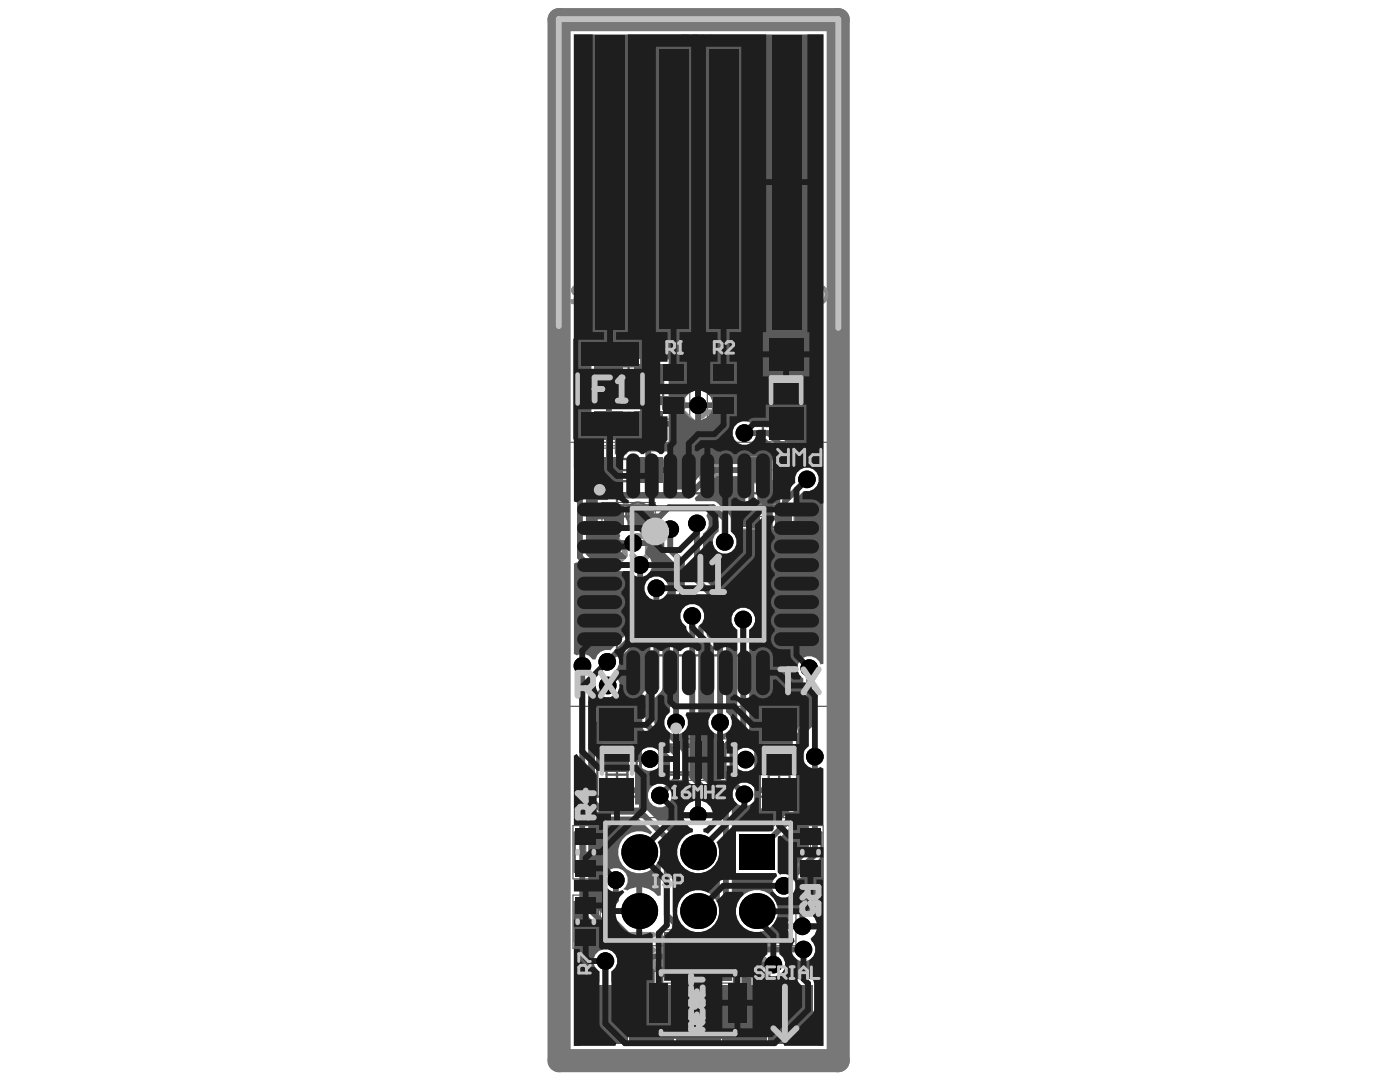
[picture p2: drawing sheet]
<svg xmlns="http://www.w3.org/2000/svg" width="279mm" height="216mm" viewBox="0 0 279 216" stroke-linecap="round" stroke-linejoin="round" font-family="sans-serif">
<g fill="none" stroke="#5a5a5a" stroke-width=".46">
<path d="M119.4 77.6h4.7M121.4 73.1h8.1v4.4h-8.1zM121.7 75.3v4.6M123.2 75.3h4.5M125.4 73.1v4.4M132.3 77.6h4.2M132.3 73.7h4.2v7.9h-4.2zM134.4 75.5v4.2M142.3 77.6h4.2M142.3 73.7h4.2v7.9h-4.2zM144.4 75.5v4.2M152.3 67h9.2v21.3h-9.2z"/>
<path d="M153 70.2h7.8v14.8h-7.8zM154.6 77.6h4.6M156.9 75.3v4.6M121.4 91.6h8.1v4.4h-8.1zM121.4 82.3h8.1v4.5h-8.1zM123.1 98.4h32.4v32.4h-32.4zM123.2 93.8h4.5M123.2 84.6h4.5M125.4 82.3v4.5M125.4 91.6v4.4M149.3 91.6h7.8v4.4h-7.8zM121.4 100.8h8.1v4.5h-8.1z"/>
<path d="M123.2 103h4.5M125.4 100.8v4.5M137 114.6h4.6M139.3 112.3v4.6M149.3 100.9h7.8v4.3h-7.8zM118.5 140.9h9.3v21.3h-9.3zM119.2 144.2h7.9v14.8h-7.9zM120.8 151.6h4.6M121.1 154.6h4.1M121.1 150.6h4.1v7.9h-4.1zM123.1 149.3v7.4M131.9 148.6h14.8v6h-14.8z"/>
<path d="M132.4 149h13.8v5.1h-13.8zM137 151.6h4.6M139.3 149.3v4.6M150.9 140.9h9.2v21.3h-9.2zM151.6 144.2h7.8v14.8h-7.8zM153.2 151.6h4.6M153.4 154.6h4.2M153.4 150.6h4.2v7.9h-4.2zM155.5 149.3v7.4M114.7 166.1h4.4v7.9h-4.4zM114.7 180h4.4v7.8h-4.4zM120.8 164.2h37v23.5h-37z"/>
<path d="M159.5 166.1h4.4v7.9h-4.4zM132.5 186.9h4.4v7.9h-4.4zM139.3 197.8v4.6M141.7 186.9h4.4v7.9h-4.4zM137 200.1h4.6"/>
<circle cx="127.3" cy="102.6" r="2.31"/>
</g>
<g fill="none" stroke="#5a5a5a" stroke-width=".23">
<path d="M116.4 70.5h18.1v28.2h-18.1zM116.4 79.7h18.1M131.2 71.6h6.5v12h-6.5zM141.2 71.6h6.4v12h-6.4zM113 88.3h52.7v52.6h-52.7zM116.4 89h18.1M116.4 89.4h18.1M116.4 80.2h18.1M147.9 91.3h10.6v5h-10.6zM151 93.8h4.4M153.2 91.6v4.4M120.1 100.3h10.7v5.5h-10.7z"/>
<path d="M147.9 100.5h10.6v5.1h-10.6zM151 103h4.4M153.2 100.9v4.3M118.3 146.7h9.7v15.7h-9.7zM131.5 147.4h15.7v8.3h-15.7zM150.6 146.7h9.7v15.7h-9.7zM114.4 164.7h5v10.7h-5zM114.4 178.6h5v10.6h-5zM114.7 170.1h4.4M116.9 167.9v4.3M119.8 163.1h39v25.6h-39zM159.2 164.7h5.1v10.7h-5.1z"/>
<path d="M159.5 170.1h4.4M161.7 167.9v4.3M114.7 183.9h4.4M116.9 181.7v4.4M132.1 185.5h5.1v10.7h-5.1zM132.5 190.8h4.4M134.7 188.7v4.3M141.4 185.5h5.1v10.7h-5.1zM141.7 190.8h4.4M143.9 188.7v4.3"/>
</g>
<path d="M114.8 67.9h13.9v19.4h-13.9zM129.1 193.4h20.4v13.4h-20.4z" fill="none" stroke="#5a5a5a" stroke-width=".92"/>
<g fill="#5a5a5a">
<path d="M121.7 77.7h3v2h-.3v-1.6h-1v1.4h-.3v-1.4h-1.4z"/>
<path d="M121.7 81h2.3l-.5-.7h.4l.3 .6 .5 .3v.3h-3z"/>
<path d="M134.1 200.2h2.1v3h-2.1v-.4h1.8v-.9h-1.7v-.4h1.7v-.9h-1.8z"/>
<path d="M131.4 200.6h.1a1.18 1.18 0 0 1 1.2-.5 1.18 1.18 0 0 1 .9 1v.1h-.3a.47 .47 0 0 0-.6-.6 .6 .6 0 0 0-.8 0 .6 .6 0 0 0-.2 .7l1.1 .4a.79 .79 0 0 1 .7 .9 .79 .79 0 0 1-1 .6h-.5l-.5-.4-.1-.4 .3-.2a.77 .77 0 0 0 .7 .6 .77 .77 0 0 0 .8-.3 .45 .45 0 0 0-.6-.5l-.1-.1a1.02 1.02 0 0 1-1.2-1.1z"/>
<path d="M128.6 200.2h2.2v3h-2.2v-.4h1.7v-.9h-1.6v-.4h1.6v-.9h-1.7z"/>
<path d="M126.8 200.2h.5v2.6h.9v.4h-2.3v-.4h.9z"/>
<path d="M137.4 202l-.1 .2 .1 .5 1.5 .1v-.9h-1.4zM136.7 200.2h.5l.4 .6v.3l.6 .4h.7v-1.3h.4v3h-1.7a.83 .83 0 0 1-.7-.9 .83 .83 0 0 1 .8-.8l-.4-.3z"/>
</g>
<path d="M114.8 67.9h13.9v19.4h-13.9zM115.3 69.7h12.9v15.9h-12.9zM129.1 193.4h20.4v13.4h-20.4zM131.9 193.9h14.8v12.4h-14.8z" fill="none" stroke="#5a5a5a" stroke-width=".92"/>
<path d="M111.6 3.9h55.7v207.7h-55.7z" fill="none" stroke="#787878" stroke-width="4.6"/>
<path d="M153 92.2h.4M153 95.4h.4M153 101.4h.4M153 104.7h.4M133.1 190.6v.5M136.3 190.6v.5M142.3 190.6v.5M145.6 190.6v.5" fill="none" stroke="#8c8c8c" stroke-width=".92"/>
<path d="M149 32.1v4.6h-2.3l-.8-.8v-.7l.8-.8h2.3M150.5 32.9l.8-.8h1.6l.7 .8v.7l-.7 .8h-1.6l-.8 .8v.7l.8 .8h1.6l.7-.8M155.2 32.1v3.8l.7 .8h1.6l.7-.8v-3.8" fill="none" stroke="#8c8c8c" stroke-width="1.2"/>
<circle cx="149" cy="34.4" r=".59" fill="#8c8c8c"/>
<path d="M129.8 36.7h1.5M131.3 33.6h-.8v3.1M133.6 33.6h1.5M134.4 32.9v3l-.8 .8M136.7 33.6h2.3l.8 .8-.8 .8h-1.5l-.8 .7 .8 .8h2.3M141.3 34.4h3.1M149 32.1h-2.3l-.8 .8v.7l.8 .8h2.3" fill="none" stroke="#8c8c8c" stroke-width="1.2"/>
<circle cx="130.5" cy="32.1" r=".59" fill="#8c8c8c"/>
<g fill="none" stroke="#8c8c8c" stroke-width="1.2">
<path d="M120.5 33.6l2.3 1.6-2.3 1.5M122.8 32.1v4.6M124.4 33.6h2.3l.7 .8v1.5l-.7 .8h-2.3M132 25.5h1.5M132.8 20.8v4.7M137.4 22.4h-1.6l-.7 .8v2.3h2.3l.7-.8-.7-.8h-2.3M139.7 25.5h2.3l.8-.8v-1.5l-.8-.8h-2.3v3.8l.8 .8h.7M147.4 23.9h-3.1v-.7l.8-.8h1.5l.8 .8v1.5l-.8 .8h-1.5M150.5 23.2l.7-.8h.8v3.1M150.5 23.2v2.3M150.5 23.2l-.8-.8-.8 .8v2.3M153.6 20.8h3"/>
<path d="M155.1 20.8v4.7M158.2 25.5v-3.1l1.5-1.6 1.6 1.6v3.1M158.2 23.2h3.1"/>
</g>
<circle cx="132.8" cy="20.8" r=".59" fill="#8c8c8c"/>
<g fill="none" stroke="#8c8c8c" stroke-width="1.2">
<path d="M120.4 21.6l-.7-.8h-1.6l-.7 .8v.8l3 3.1h-3M122 22.4v3.1h2.3l.8-.8v-2.3M126.6 20.8l1.5 .8 1.6 1.6M126.6 23.9l.8-.7h2.3v1.5l-.8 .8h-1.5l-.8-.8zM132.8 20.8l.7 .8M135.5 76.1v.8l.7 .7h1.6l.7-.7M140.1 73.8l.8-.8h1.5l.8 .8v3.1l-.8 .7h-1.5l-.8-.7M135.5 91.5h3v2.3l-1.5-.8h-.8l-.7 .8v1.5l.7 .8h1.6l.7-.8M135.5 84.6h3l-2.3-2.3v4.6M140.1 92.3l.8-.8h1.5l.8 .8v3l-.8 .8h-1.5l-.8-.8M140.1 83l.8-.7h1.5l.8 .7v3.1l-.8 .8h-1.5l-.8-.8M121.6 110.1l.8-.8h2.3v1.5l-.8 .8h-1.5l-.8-.8z"/>
<path d="M121.6 107l1.5 .7 1.6 1.6M126.2 107.7l.8-.7h1.5l.8 .7v3.1l-.8 .8h-1.5l-.8-.8M128 191.9l-.8-.7h-.8l-.7 .7v1.6l.7 .7h.8l.8-.7M128 191.9l.8-.7h.7l.8 .7v1.6l-.8 .7h-.7l-.8-.7M128 191.9v1.6M128.8 186.5v2.3l-.8 .8h-1.6l-.7-.8v-2.3h4.6M128.8 188.1l1.5 1.5M148.6 194.5h4.6v-2.3l-.8-.8h-1.5l-.8 .8v2.3M148.6 191.4l1.5 1.5M150.9 186.8v2.3l.7 .7h.8l.8-.7v-1.6l-.8-.7h-3.1l-.7 .7v1.6l.7 .7"/>
</g>
<g fill="none" stroke="#8c8c8c" stroke-width=".59">
<path d="M114.1 59.9v.2M115 57.2h1.9M115 58.7h1.3M115 57.2l-.4 .1a.75 .75 0 0 0 0 1.3l.4 .1M115 57.2a.79 .79 0 0 0-.6 .7 .79 .79 0 0 0 .6 .8M115.2 58.9l-.5 1.4-.4 .1-.2-.3M115.2 58.9l-.6 1.2-.2 .2-.3-.2M115.5 58.7l-.3 .2M116.3 57.2v3.2M116.4 57.2v3.2M117.5 57.2l-.2 .9v-.9h2.3v.9l-.1-.9M118.4 57.2v3.2"/>
<path d="M118.6 57.2v3.2M121.2 57.2h1.5M121.2 57.2a1.73 1.73 0 0 0-1.2 1.6 1.73 1.73 0 0 0 1.2 1.6M121.2 57.2a1.84 1.84 0 0 0 0 3.2M122.1 57.2v3.2M122.2 57.2v3.2M127.1 57.2h1.6M127.1 57.2a1.73 1.73 0 0 0-1.1 1.6 1.73 1.73 0 0 0 1.1 1.6M127.1 57.2a1.84 1.84 0 0 0 0 3.2M128 57.2v3.2M128.2 57.2v3.2M129.1 57.2h.9"/>
<path d="M129.4 57.2l2.1 3.2M130.9 57.2h1M131.4 57.2l-2 3.2M131.5 57.2l-2 3.2M132.3 59.9v.2M133.2 57.2h1.8M133.2 57.2l-.5 .1a.75 .75 0 0 0 0 1.3l.5 .1M133.2 58.7h1.2M133.2 57.2a.79 .79 0 0 0-.6 .7 .79 .79 0 0 0 .6 .8M133.3 58.9l-.4 1.4-.5 .1-.1-.3M133.3 58.9l-.6 1.2-.1 .2-.3-.2M133.7 58.7l-.4 .2"/>
<path d="M134.4 57.2v3.2M134.6 57.2v3.2M139.5 57.2h1.5M139.5 57.2a1.73 1.73 0 0 0-1.2 1.6 1.73 1.73 0 0 0 1.2 1.6M139.5 57.2a1.84 1.84 0 0 0 0 3.2M140.4 57.2v3.2M140.5 57.2v3.2M141.4 57.2h.9M141.7 57.2l2.2 3.2M143.3 57.2h.9M143.7 57.2l-2 3.2M143.9 57.2l-2 3.2"/>
<path d="M144.8 57.2l-.1 .9v-.9h2.3v.9l-.2-.9M145.7 57.2v3.2M145.9 57.2v3.2M151.3 58.2a1.09 1.09 0 0 0-1 1.1 1.09 1.09 0 0 0 1 1.1M151.3 58.2a1.13 1.13 0 0 0-.8 1.1 1.13 1.13 0 0 0 .8 1.1M152.2 57.3l-1.5-.1h1.5l.3 1.5-.3-.3-.9-.2M152.4 59.8l-.2-.2 .2-.1 .1 .3a.94 .94 0 0 1-1.2 .6M156.9 57.2h1.6M156.9 57.2a1.73 1.73 0 0 0-1.1 1.6 1.73 1.73 0 0 0 1.1 1.6M156.9 57.2a1.84 1.84 0 0 0 0 3.2M157.9 57.2v3.2M158 57.2v3.2"/>
<path d="M158.9 57.2h.9M159.3 57.2v3.2l1.9-2.9M161.3 57.2v3.2M161.8 57.2h-.6l-1.9 2.9M162.2 59.2h1.1M162.7 57.2l.1 .4-.1 .5zM162.7 59.2v1.2M162.8 59.9l.3 .4 .8 .1M162.8 59.2v1.2M163.9 57.2l-.8 .1-.3 .3M163.9 57.2a1.73 1.73 0 0 1 1.1 1.6 1.73 1.73 0 0 1-1.1 1.6M163.9 57.2a1.84 1.84 0 0 1 0 3.2"/>
<path d="M115.8 60.4h1.1M118 60.4h1M121.2 60.4h1.5M127.1 60.4h1.6M129.1 60.4h.9M130.9 60.4h1M134 60.4h1M139.5 60.4h1.5M141.4 60.4h.9M143.3 60.4h.9M145.3 60.4h1M156.9 60.4h1.6"/>
<path d="M160.9 60.4h.9"/>
</g>
<circle cx="135.5" cy="76.1" r=".59" fill="#8c8c8c"/>
<path d="M136.2 75.3l-.7 .8M136.2 75.3h.8M138.5 73.8l-.7-.8h-1.6l-.7 .8v.7l.7 .8M154.4 84.8l1.6 .8 1.5 1.5M154.4 87.9l.8-.8h2.3v1.5l-.8 .8h-1.5l-.8-.8zM160.6 87.9l-1.6 1.5M162.1 87.9h-2.3l-.8-.8v-1.5l.8-.8h2.3v4.6M157.1 108.2l-.8-.8h-1.5l-.8 .8v.8M160.2 110.5l-1.5 1.6M161.7 110.5h-2.3l-.7-.8v-1.5l.7-.8h2.3v4.7" fill="none" stroke="#8c8c8c" stroke-width="1.2"/>
<circle cx="154" cy="109" r=".59" fill="#8c8c8c"/>
<path d="M154 109l.8 .7M154.8 109.7h.8M154.8 109.7l-.8 .8v.8l.8 .8h1.5l.8-.8M120.2 145.6h1.5M121 140.9v4.7M123.3 141.7l.8-.8h1.5l.8 .8v3.1l-.8 .8h-1.5l-.8-.8M154.8 141.5l-.8-.8h-1.5l-.8 .8v.8l3.1 3h-3.1M156.3 141.5l.8-.8h1.6l.7 .8v3.1l-.7 .7h-1.6l-.8-.7" fill="none" stroke="#8c8c8c" stroke-width="1.2"/>
<circle cx="121" cy="140.9" r=".59" fill="#8c8c8c"/>
<path d="M121 140.9l.7 .8" fill="none" stroke="#8c8c8c" stroke-width="1.2"/>
<path d="M137.2 7.2v2.3h-1.1l-.4-.4v-.4l.4-.4h1.1M138 7.5l.4-.3h.8l.3 .3v.4l-.3 .4h-.8l-.4 .4v.4l.4 .4h.8l.3-.4M140.3 7.2v1.9l.4 .4h.8l.4-.4v-1.9" fill="none" stroke="#8c8c8c" stroke-width=".59"/>
<circle cx="137.2" cy="8.3" r=".29" fill="#8c8c8c"/>
<path d="M137.2 7.2h-1.1l-.4 .3v.4l.4 .4h1.1" fill="none" stroke="#8c8c8c" stroke-width=".59"/>
<g fill="#5a5a5a">
<path d="M160.6 153.6l.6-.3 .2 .1v16.7l-4.4 4.4h-1.3l-.5-.4v-6.5l5.3-5.5z"/>
<path d="M117.4 161.5l.5-.3 1.4 1.4 .8 .3h6.9l3.1 3.2-.3 .4a4.2 4.2 0 0 0-5.9 1.4 4.2 4.2 0 0 0 1.6 5.8 4.2 4.2 0 0 0 5.8-1.7l.6 .1v6.6l-.6 .1a4.7 4.7 0 0 0-3.1-1.8v4.8h-1.2v-4.8l-1.3 .4-.5 .3-.8-.2a2.38 2.38 0 0 0 .2-3.6 2.38 2.38 0 0 0-3.6 .2 2.38 2.38 0 0 0 .7 3.5v1.5l-.5 .7-.1 .4v2.2l-.5 .3-3.2-3.2z"/>
<path d="M114.5 112.5l.6-.3 1.4 1.4 .9 .3h8.3l.9 .9v7.4l-1.3 1.4-.1 2.8-3.4 3.4a2.32 2.32 0 0 0-2.9 1.7l-.6 .1a2.31 2.31 0 0 0-3.2-.8l-.6-.3z"/>
<path d="M114.5 180.8l.6-.3 13.8 13.8v1.6h-6.9v-2.1a2.38 2.38 0 0 0 .6-3.6 2.38 2.38 0 0 0-3.6 0 2.38 2.38 0 0 0 .6 3.6v2.1h-3.8v12.8h-1.3z"/>
<path d="M116.9 95.2l.3-.2h.8v1.9h2.3a2.14 2.14 0 0 0 1.2 2.3l-.2 .6h-2v2.7h3.1v.5h.6v3.3h.5l.3 .6-.4 .9h5.9l-.4-1.1-.4-.4 .2-.6h2.3l.4 .4 .4 .8 .8 .7 .1 2.6 2.2 2.4v5.9l-.8 .8-.4 .8v22a2.37 2.37 0 0 0-.8 3.4 2.37 2.37 0 0 0 3.5 .5l.6 .3 .1 9.2 3.9 4-.4 .5-.7-.3v3h-.6v.5h-2.9l.4 1.1 .9 .8 .6 .3-.1 .6a4.2 4.2 0 0 0-2.1 6.7 4.2 4.2 0 0 0 7-.8l.6 .1v7.8l-.6 .2a4.2 4.2 0 0 0-4.8-2.3 4.2 4.2 0 0 0-3.2 4.3l-.5 .3-.3-.3-.1-15.2-5.8-5.9-.4-.3-1.3-.1v-2.2h-3.6v-1.2h3.6v-3h-.6v-1.4h1.6a2.38 2.38 0 0 0 3.6 .6 2.38 2.38 0 0 0 0-3.7 2.38 2.38 0 0 0-3.6 .7h-1.6v-1.9h-6v5.3l-.1 .1-.8-.1v-13.1l1.5-1.5a2.36 2.36 0 0 0 2.8-1.4 2.36 2.36 0 0 0-1.1-3v-.6a2.29 2.29 0 0 0 1.1-2.6l4-4.2 .1-2.7 1.3-1.5 .1-3.2 .5-.3 .3 .2v16.9l-1.3 1.3-.3 .9v6l.3 .8 5.2 5.2v4.1l-1.4 1.4a2.38 2.38 0 0 0-3 2.1 2.38 2.38 0 0 0 2.6 2.6 2.38 2.38 0 0 0 2.1-3l2-2.1v-6l-5.4-5.6v-5l1.2-1.3 .4-.9v-17.8a2.38 2.38 0 0 0 .8-3.3 2.38 2.38 0 0 0-3.3-.7l-.6-.3v-.4a2.35 2.35 0 0 0-.2-4l-.1-.6 .5-1.2h-5.9l.5 1.1 1.1 1-.1 .6h-7l-1-1zM119.3 103.6v2.7h2.6v-2.7zM136.8 161l-.4 1.1h2.3v-2.4l-1 .5z"/>
<path d="M114.5 6.9h49.8v125.6l-.6 .1a2.37 2.37 0 0 0-3.7-1.1 2.37 2.37 0 0 0 .3 3.9v8.8l-2 2.1-.1 2.1h-5.7v2h-1.7a2.38 2.38 0 0 0-3.5-.7 2.38 2.38 0 0 0 0 3.7 2.38 2.38 0 0 0 3.5-.6h1.7v1.3h-.6v3h3.6v.6h.6v3.6h1.3l.2 .5-4.1 4.1h-6.6v8.3h8l.1 .6a2.38 2.38 0 0 0 .6 4.2 2.38 2.38 0 0 0 3.1-2.8l4.8-4.8 .2-.4h.6v37.7h-.9v-5.7h-5.6v-.6h-.6v-7h-2.3l-.1-.6a2.37 2.37 0 0 0 1.6-3.6l.2-.5h1.7a2.36 2.36 0 0 0 3.5 .7 2.36 2.36 0 0 0 .2-3.6l-.2-.5 .8-.8 .5-1.1h-5.9l.4 1.1 .9 .8v.6l-.3 .4h-6.1l-1.9-1.9 .4-.4a4.2 4.2 0 0 0 4.7-4 4.2 4.2 0 0 0-4.3-4.4 4.2 4.2 0 0 0-4.1 4.5l-.5 .3-.3-.2-.1-20.9-6.6-6.8v-29.5l.4-.4 .6 .2 .1 2.3 2 2.1v12.9a2.37 2.37 0 0 0-.9 3.3 2.37 2.37 0 0 0 3.3 .8l.4 .5-2 2.1-.1 5.5 .4 .9 2.7 2.7a2.38 2.38 0 0 0 2.1 3 2.38 2.38 0 0 0 2.5-2.6 2.38 2.38 0 0 0-2.9-2.1l-2.4-2.4v-4l3.6-3.6 .3-.9v-19.6a2.38 2.38 0 0 0 .7-3.6 2.38 2.38 0 0 0-3.7 0 2.38 2.38 0 0 0 .6 3.6v19.1l-.9 .9-.5-.3a2.32 2.32 0 0 0-.8-3.3v-13.4l-.3-.9-1.8-1.7-.1-8.3-2.4-2.5v-8.8a2.32 2.32 0 0 0 .7-3.5l.2-.6h.6l1.6 1.6v2.1a2.38 2.38 0 0 0-.6 3.6 2.38 2.38 0 0 0 3.7 0 2.38 2.38 0 0 0-.7-3.6l-.1-3-2.5-2.7-.9-.4h-3.4l-.3-.6 4.4-4.4h4.7v1.5h1v3.9h-1v5.3h4.5v-5.3h-1.1v-3.9h1.1v-5.4h-4.5v1.5l-5.6 .1-5.1 5h-3l-.6-.2v-3.1h-4v-.6h-.6v-3.7h-3.5l-.3 .6h-2.3v-3h2.3l.3 .6h3.5v-7.5h-3.5l-.3 .6h-2.3v-3h2.3l.3 .6h3.5v-7.4h-3.5l-.3 .6h-7v6.2h2.3v3h-2.3v6.3h2.3v3h-2.3v1.9a2.49 2.49 0 0 0-2.9 1.1l-.6-.3zM130 71.6v3.1h3.4v-3.1zM130 75.9v3.1h3.4v-3.1zM139.9 77.9v2.4h2.3l-.4-1.1-.8-.8zM136.8 79.2l-.4 1.1h2.3v-2.4l-1 .5zM139.9 81.5v2.3l1.1-.4 .8-.9 .4-1zM136.4 81.5l.4 1 .9 .9 1 .4v-2.3zM130 80.8v3.2h3.4v-3.2zM130 85.1v3.2h3.4v-3.2zM130 90.1v3.1h3.4v-3.1zM146.6 85.1a2.38 2.38 0 0 0 .7 3.3 2.38 2.38 0 0 0 3.3-.8h2.3l2.3 2.3v1.2h-1v5.4h3.6l.2 .5-2.2 2.2-.3 .4v.8h-1.3v5.3h4.4v-5.3l-.2-.5 2-2a2.38 2.38 0 0 0 2.9-3 2.38 2.38 0 0 0-4.1-.7l-.6-.3v-2.8h-1v-1.7l-.3-.8-3.4-3.3-3.3-.1a2.37 2.37 0 0 0-4-.1zM151.9 158.3v3h3v-3zM160.7 181.9v2.4h2.4l-.5-1.1-.8-.8zM157.6 183.2l-.4 1.1h2.3v-2.4l-1 .5zM158.4 195.4v6.4h5v-6.4z"/>
</g>
<path d="M127.8 112.8v9.9l-1.4 1.4v2.8l-5.2 5.2M131 117.4v19.8l-1.6 1.7v6l5.5 5.5v5.1l-3.2 3.2M133.8 105.6v4.1l2.3 2.4v6.9l-1.2 1.1v24.1l.3 .2M138.6 104.9l.5-.5v11.4l2.5 2.5v8.3M116.2 132.9v47.1l13.9 13.9M138.2 122.9v32.1M122.9 175.6v4l-.6 .6v3.4l7.3 7.2h16.5l2.5 2.5M144.9 182.8l6.7 6.7h8.7M148.6 193.3v8.6M154.3 192.5h-4.9l-.8 .8" fill="none" stroke="#5a5a5a" stroke-width="1.2"/>
<circle cx="148.6" cy="201.9" r=".59" fill="#5a5a5a"/>
<path d="M148.6 201.9v.5" fill="none" stroke="#5a5a5a" stroke-width="1.2"/>
<circle cx="161.5" cy="133.3" r=".59" fill="#5a5a5a"/>
<path d="M161.3 133.1l.2 .2v11.4l-2.1 2.1v14.9l-8.3 8.4" fill="none" stroke="#5a5a5a" stroke-width="1.2"/>
<circle cx="161.5" cy="133.3" r=".59" fill="#5a5a5a"/>
<g fill="none" stroke="#5a5a5a" stroke-width="1.2">
<path d="M121.5 75.3v22.2l1.4 1.4h14.6l5-5.1h7.4v9.2M121.5 93.8h-4.8l-1 .9v16.4l1.7 1.7h10.4M148.6 86.4h4.8l3 3v4.4M161 95.7l-4.3 4.3v2.8l-.3 .2M128.4 103h3.3l1.8-1.8h8.8l2.3 2.3v4.6M121.3 136.8l-3.3 3.3v19.5l2.1 2.1h7.4l5.6 5.6v15.3l1.6 1.6v3.4h9.2M141.6 126.6l2.1 2.1v15.5M148.3 123.6v21.7l-3.9 4v5l4.2 4.2M123.1 151.5h6.6M138.2 155l6.7 6.7v21.1M155.5 151.5l-.1 .1h-6.6M162.6 151v19.6l-6.2 6.2"/>
<path d="M120.8 191.8v10.6M130.1 193.9v8.5M134.7 194.1l.9 .9v3.7l3.7 3.7 3.7-3.7v-3.7l.9-.9"/>
</g>
<g fill="#000">
<circle cx="139.3" cy="80.9" r="1.76"/>
<circle cx="148.6" cy="86.4" r="1.76"/>
<circle cx="161" cy="95.7" r="1.76"/>
<circle cx="126.4" cy="108.4" r="1.76"/>
<circle cx="127.8" cy="112.8" r="1.76"/>
<circle cx="131" cy="117.4" r="1.76"/>
<circle cx="133.8" cy="105.6" r="1.76"/>
<circle cx="139.1" cy="104.4" r="1.76"/>
<circle cx="144.6" cy="108.1" r="1.76"/>
<circle cx="116.2" cy="132.9" r="1.76"/>
<circle cx="121.2" cy="132.1" r="1.76"/>
<circle cx="121.3" cy="136.8" r="1.76"/>
<circle cx="138.2" cy="122.9" r="1.76"/>
<circle cx="148.3" cy="123.6" r="1.76"/>
<circle cx="161.5" cy="133.3" r="1.76"/>
<circle cx="129.7" cy="151.5" r="1.76"/>
<circle cx="131.7" cy="158.7" r="1.76"/>
<circle cx="134.9" cy="144.2" r="1.76"/>
<circle cx="143.7" cy="144.2" r="1.76"/>
<circle cx="148.6" cy="158.5" r="1.76"/>
<circle cx="148.8" cy="151.6" r="1.76"/>
<circle cx="162.6" cy="151" r="1.76"/>
<circle cx="122.9" cy="175.6" r="1.76"/>
<circle cx="127.6" cy="170.1" r="3.6"/>
<circle cx="139.3" cy="162.7" r="1.76"/>
<circle cx="139.3" cy="170.1" r="3.6"/>
<circle cx="156.4" cy="176.8" r="1.76"/>
<circle cx="120.8" cy="191.8" r="1.76"/>
<circle cx="127.6" cy="181.8" r="3.6"/>
<circle cx="139.3" cy="181.8" r="3.6"/>
<circle cx="151.1" cy="181.8" r="3.6"/>
<circle cx="154.3" cy="192.5" r="1.76"/>
<circle cx="160.1" cy="184.8" r="1.76"/>
<circle cx="160.3" cy="189.5" r="1.76"/>
</g>
<path d="M147.5 166.5h7.1v7.1h-7.1z" fill-rule="evenodd" fill="#000"/>
<g fill="#5a5a5a">
<path d="M148.3 101h3.3v4.1h-3.3z" fill-rule="evenodd"/>
<path d="M154.8 101h3.2v4.1h-3.2z" fill-rule="evenodd"/>
<path d="M148.3 91.7h3.3v4.2h-3.3z" fill-rule="evenodd"/>
<path d="M154.8 91.7h3.2v4.2h-3.2z" fill-rule="evenodd"/>
<path d="M120.5 101h3.9v4.1h-3.9z" fill-rule="evenodd"/>
<path d="M126.5 101h3.9v4.1h-3.9z" fill-rule="evenodd"/>
<path d="M132.6 186h4.2v3.2h-4.2z" fill-rule="evenodd"/>
<path d="M132.6 192.5h4.2v3.2h-4.2z" fill-rule="evenodd"/>
<path d="M141.9 186h4.1v3.2h-4.1z" fill-rule="evenodd"/>
<path d="M141.9 192.5h4.1v3.2h-4.1z" fill-rule="evenodd"/>
<path d="M120.7 149h4.9v4.9h-4.9z" fill-rule="evenodd"/>
<path d="M120.7 155.3h4.9v4.8h-4.9z" fill-rule="evenodd"/>
<path d="M153.1 155.3h4.8v4.8h-4.8z" fill-rule="evenodd"/>
<path d="M153.1 149h4.8v4.9h-4.8z" fill-rule="evenodd"/>
<path d="M118.6 91.3h5.8v5h-5.8z" fill-rule="evenodd"/>
<path d="M126.5 91.3h5.8v5h-5.8z" fill-rule="evenodd"/>
<path d="M118.6 82h5.8v5.1h-5.8z" fill-rule="evenodd"/>
<path d="M126.5 82h5.8v5.1h-5.8z" fill-rule="evenodd"/>
<path d="M118.6 72.8h5.8v5.1h-5.8z" fill-rule="evenodd"/>
<path d="M126.5 72.8h5.8v5.1h-5.8z" fill-rule="evenodd"/>
<path d="M116.4 196.5h8.8v11.8h-8.8z" fill-rule="evenodd"/>
<path d="M125.7 196.5h8.8v11.8h-8.8z" fill-rule="evenodd"/>
<path d="M153.4 196.5h8.8v11.8h-8.8z" fill-rule="evenodd"/>
<path d="M134.9 196.5h8.8v11.8h-8.8z" fill-rule="evenodd"/>
<path d="M144.2 196.5h8.8v11.8h-8.8z" fill-rule="evenodd"/>
</g>
<g fill="#1e1e1e">
<path d="M124.5 113.9h1.2a2.35 2.35 0 0 0 4.1 0h5.8l6.1-6 .6 .2a2.38 2.38 0 0 0 3.5 2.1 2.38 2.38 0 0 0 .1-4.1v-6.4l.5-.4h.6a1.93 1.93 0 0 0 3.1 0h.6l.9 .7v.6l-3.2 3.1-.1 6.5-6 6h-9.3a2.38 2.38 0 0 0-3.6-.7 2.38 2.38 0 0 0 0 3.7 2.38 2.38 0 0 0 3.6-.6h9.8l.8-.4 7-7.1 .1-6.4 1.8-1.8h1.8l.3 .3v.6a1.93 1.93 0 0 0 0 3.1v.6a1.93 1.93 0 0 0 0 3.1v.6a1.93 1.93 0 0 0 0 3.1v.6a1.93 1.93 0 0 0 0 3.1v.6a1.93 1.93 0 0 0 0 3.1v.6a1.93 1.93 0 0 0 0 3.1v.6a1.98 1.98 0 0 0-.7 2.2 1.98 1.98 0 0 0 1.9 1.4h2a2.75 2.75 0 0 0 1.4 3.1 2.17 2.17 0 0 0 .7 2.3l-.3 .6h-1.3l-2.6-2.5-1.4-.1v-1.9a1.99 1.99 0 0 0-1.4-1.9 1.99 1.99 0 0 0-2.2 .7h-.6l-.6-.5v-3.7a2.38 2.38 0 0 0 .7-3.6 2.38 2.38 0 0 0-3.7 0 2.38 2.38 0 0 0 .6 3.6v4l-.1 .2h-.6a1.94 1.94 0 0 0-3-.1l-.6 .1-.4-.4-.1-1.7-2.8-2.9a2.39 2.39 0 0 0 .4-3.6 2.39 2.39 0 0 0-3.6 .1 2.39 2.39 0 0 0 .7 3.6l.1 .7 .2 .4 2.7 2.6v.8l-.4 .4h-.6a1.93 1.93 0 0 0-3.1 0h-.6a1.93 1.93 0 0 0-3.1 0h-.6a1.93 1.93 0 0 0-3.1 0h-.6a1.99 1.99 0 0 0-2.2-.7 1.99 1.99 0 0 0-1.3 1.9v1.5l-.4 .1-.5-.4v-.7l-.3-.9-.6-.6 .2-.5a1.99 1.99 0 0 0 1.9-1.4 1.99 1.99 0 0 0-.7-2.2v-.6a1.93 1.93 0 0 0 0-3.1v-.6a1.93 1.93 0 0 0 0-3.1v-.6a1.94 1.94 0 0 0 .1-3.1v-.6z"/>
<path d="M117.4 137.5l.9-.9 .6 .2a2.36 2.36 0 0 0 2.5 2.4 2.36 2.36 0 0 0 2.2-2.6l.2-.1 .6 .2a2.06 2.06 0 0 0 .9 2.4 2.06 2.06 0 0 0 2.6-.4l.6-.1 .4 .4v4l-.5 .4h-1.2v-2.6h-8.1v7.7h8.1v-2.7a3.3 3.3 0 0 0 4.1-2.3v-4.6l.3-.2 .6-.1 .4 .4a2.23 2.23 0 0 0 1 2.5v.6a2.41 2.41 0 0 0 .1 4.1l-.1 4.1h-1.8a2.35 2.35 0 0 0-2.7-1.2 2.35 2.35 0 0 0-1.7 2.4l-.6 .5h-6.9l-2.5-2.5z"/>
<path d="M155.2 166.9l.6-.2a2.79 2.79 0 0 0 3.3 1.3v1h5.2v2.1h-5.2v4.4h1.4v4.2l-.9 .9h-4.5l-.7-1.4-.7-.7 .1-.5h.6a2.37 2.37 0 0 0 3.1 .9 2.37 2.37 0 0 0 1.1-3 2.37 2.37 0 0 0-2.9-1.4l-.5-.4z"/>
<path d="M114.5 189.4h1.2v1.7a2.5 2.5 0 0 0 3.1 1.9l.8 .8 .1 10.9 3.3 3.4-.2 .6h-8.3z"/>
<path d="M114.5 150.8l.6-.4 3.7 3.8 .3 .5v7.6h2.8v1.5l-1.8 1.8h-.5v-1h-5.1z"/>
<path d="M114.5 6.9h3.8v59.4h2.2v1.5h-5.1v5.8h12.7v-5.8h-5.2v-1.5h2.4v-59.4h27.6v28.8h8.2v-28.8h3.2v93.5l-.6 .2-.2-.4-.6-.4-.8-.2h-1.9v-1.2l.4-.4a2.39 2.39 0 0 0 2.8-2.2 2.39 2.39 0 0 0-2.6-2.5 2.39 2.39 0 0 0-2.1 3l-.8 1-.1 2.3h-2l-.7 .2-.8 .7h-1.1l-.1-.6 .6-.4 .4-.7 .2-.7v-6.3a1.99 1.99 0 0 0-1.4-1.9 1.99 1.99 0 0 0-2.2 .7h-.6a1.93 1.93 0 0 0-3.1 0h-.6a1.88 1.88 0 0 0-2.6-.4l-.8-.2-.8-.6-.4-.1v5.7h-1.2v-5.7l-.4 .1-1 .7-.5-.2v-.9l1.1-1.2 3.2-.1 2.2-2.1 .4-.8v-1.7h1.5v-4.4h-5.4l-.3 .1-.4-.4-1.1-.5v3h-1.2v-3l-1.6 .8h-5.3v4.4h1.4v4.7l-.5 .7-.1 1.8-.4 .3h-.6a1.93 1.93 0 0 0-3.1 0h-.6a1.99 1.99 0 0 0-2.2-.7 1.99 1.99 0 0 0-1.3 1.9v2h-.8l-.7-.7v-5.6h5.2v-5.8h-12.7v5.8h5.1v6.1a3.4 3.4 0 0 0 3.9 2.6v1.9l.1 .7 .4 .7 .6 .4-.1 .6h-1l-.8-.7-.8-.2h-6.3l-.7 .2-.7 .4-.6-.1zM152.9 36.9v29.4h-.7v3.8h9.3v-3.8h-.4v-29.4zM157.5 71.3v3.8h4v-3.8zM152.2 71.3v3.8h4.1v-3.8zM140.9 9.3v57h2.3v5.9h-1.5v4.4h5.4v-4.4h-1.5v-5.9h2.3v-57zM130.9 9.3v57h2.3v5.9h-1.4v4.4h5.3v-4.4h-1.5v-5.9h2.3v-57zM146.6 85.1a2.39 2.39 0 0 0 1.5 3.7 2.39 2.39 0 0 0 2.8-2.9l.6-.1h1.3v2.6h8.1v-7.7h-8.1v2.7l-2.8 .1-.8 .6a2.31 2.31 0 0 0-2.6 1z"/>
<path d="M137 142.1h4.6l.2 .6a2.32 2.32 0 0 0 .7 3.5l-.1 9.7h2.6v-3.1h1.8a2.38 2.38 0 0 0 3.5 .6 2.38 2.38 0 0 0 0-3.7 2.38 2.38 0 0 0-3.5 .7h-1.8l-.1-4.2a2.27 2.27 0 0 0 .9-3l.3-.7h.2l3.4 3.2 1.7 .1v2.7h8.1v-7.7h-8.1v2.6h-.7l-3.4-3.3-.4-.3-1.1-.1-.1-.5 .7-.6h.6a1.93 1.93 0 0 0 3.1 0h.6a1.99 1.99 0 0 0 2.2 .7 1.99 1.99 0 0 0 1.4-1.9v-1.7l.6-.2 2.4 2.4 2.8 .1 1.3 1.3v9.6a2.36 2.36 0 0 0-.9 3.2 2.36 2.36 0 0 0 3.2 1l.6 .3v11.2h-5.2v1h-1l-1.4-1.4v-1.9h2.8v-7.6h-8.1v3.1l-.5 .1a2.38 2.38 0 0 0-3.7-1.3 2.38 2.38 0 0 0 0 3.9l-5.9 5.9-.9-.4-.1-.6 .7-.3 .8-.8 .4-1.1h-5.8l.4 1.1 .9 .8 .6 .3-.1 .6a4.2 4.2 0 0 0-2.8 5.5 4.2 4.2 0 0 0 5.6 2.4 4.2 4.2 0 0 0 2-5.8l6.4-6.4 .3-.4 .1-.8 .8-.7 .3-.7 .5 .1v3.1h2.9v2.4l.2 .6-.4 .6h-7.2v8.3h8l.1 .6-.6 .8h-10.5l-2.6 2.5a4.2 4.2 0 0 0-6.1 3 4.2 4.2 0 0 0 4.8 4.8 4.2 4.2 0 0 0 3-6.1l1.8-1.8h3.5l.1 .5a4.2 4.2 0 0 0-1.2 5.1 4.2 4.2 0 0 0 4.6 2.3l1.3 1.3v3.2a2.38 2.38 0 0 0-.6 3.6 2.38 2.38 0 0 0 3.7 0 2.38 2.38 0 0 0-.7-3.6l-.1-4.2-1.4-1.5 .4-.3 .6-1.4h2.1l.3 .6-.2 .7h5.9l-.5-1.1-.8-.8-.1-.5 .9-.8 .3-.9v-4.7h1.4v33.2h-7.8l-.2-.6 6.1-6.2 .1-5.6-.1-.5-.9-1v-3.3a2.31 2.31 0 0 0 .5-3.7l-.2-.5 .8-.8 .5-1.1h-5.9l.4 1.1 .9 .8 .1 .6a2.31 2.31 0 0 0 .6 3.6v3.8v.5l.9 .9v4.3l-6 6h-28.9l-3.2-3.2v-10a2.36 2.36 0 0 0 1-3 2.36 2.36 0 0 0-2.9-1.3l-.5-.4v-4.2h-5.1v-1.4h1.8v-5.6h-1.8v-2.4h5.1v-.9l.5-.1 .5 .5a2.37 2.37 0 0 0 .9 2.6 2.37 2.37 0 0 0 2.7 0l.4 .4a4.7 4.7 0 0 0-1.8 3.2h4.8v.6h.6v4.7l1.5-.4 .6 .3v9.2h-1.3v9h4.9v-9h-1.2v-8.9l1.2-1.2 .4-.9v-8.8l-.4-.8-2.8-2.8a3.9 3.9 0 0 0 .1-4.1l3.9-4v-3.5l-1.1-1.3a2.36 2.36 0 0 0-1-2.6 2.36 2.36 0 0 0-2.8 .2l-.6-.3v-2.3l.3-.5a2.15 2.15 0 0 0 1.9-1.1h1.8v3.2h2.6l-.1-9.7a2.32 2.32 0 0 0 .7-3.5zM139.9 146.7v4.3h1.3v-4.3zM137.4 146.7v4.3h1.3v-4.3zM139.9 152.2v4.2h1.3v-4.2zM137.4 152.2v4.2h1.3v-4.2zM139.9 159.7v2.4h2.3l-.4-1.1-.8-.8zM136.8 161l-.4 1.1h2.3v-2.4l-1 .5zM117.5 177.9v2.2h2.6v-2.2zM117.5 181.3v2.2h2.6v-2.2zM122.8 182.4a4.8 4.8 0 0 0 4.2 4.1v-4.1zM147.8 195v4.5h2.4v-4.5zM144.2 195v4.5h2.4v-4.5zM147.8 200.7v4.5h2.4v-4.5zM144.2 200.7v4.5h2.4v-4.5z"/>
</g>
<path d="M126.4 108.4l-.7 .7h-5.8M160.3 189.5v5.8l1 1v5.2" fill="none" stroke="#1e1e1e" stroke-width="1.2"/>
<circle cx="119.9" cy="109.1" r=".59" fill="#1e1e1e"/>
<path d="M119.7 109.1h.2M119.7 105.4h8.1l4.4 4.3h3.4M119.7 101.7h7.6l3.9 3.9h2.6" fill="none" stroke="#1e1e1e" stroke-width="1.2"/>
<circle cx="116.9" cy="173.3" r=".59" fill="#1e1e1e"/>
<path d="M118.5 127.5l-2.3 2.3v3.1M121.2 132.1l-5 4.9" fill="none" stroke="#1e1e1e" stroke-width="1.2"/>
<circle cx="119.7" cy="127.5" r=".59" fill="#1e1e1e"/>
<path d="M116.2 137v13l3.2 3.2h7.4l1.7 1.6v6.7l-4.6 4.6M123.1 158.5v5.8l-2.5 2.5h-3.7M123.8 166.1l-3.9 4h-1.9l-1.1 1.1v2.1h3.7M123.8 166.1h.1" fill="none" stroke="#1e1e1e" stroke-width="1.2"/>
<circle cx="116.9" cy="173.3" r=".59" fill="#1e1e1e"/>
<path d="M134.9 144.2v7.4" fill="none" stroke="#1e1e1e" stroke-width="1.2"/>
<circle cx="131.7" cy="158.7" r=".59" fill="#1e1e1e"/>
<path d="M149.5 104.2v6.5l-6.7 6.7h-11.8M138.2 122.9v2.3M131.7 158.7l2.3 2.3v2.6l-6.4 6.5" fill="none" stroke="#1e1e1e" stroke-width="1.2"/>
<circle cx="141.2" cy="133.8" r=".59" fill="#1e1e1e"/>
<path d="M138.2 125.2l3 3v6M159 127.5v3.3l2.5 2.5M120.6 173.3l2.3 2.3M151.1 181.8v1.6l3.2 3.3v5.8" fill="none" stroke="#1e1e1e" stroke-width="1.2"/>
<circle cx="159" cy="127.5" r=".59" fill="#1e1e1e"/>
<path d="M160.6 136.8l2 2v12.2" fill="none" stroke="#1e1e1e" stroke-width="1.2"/>
<circle cx="152.3" cy="134.2" r=".59" fill="#1e1e1e"/>
<path d="M144.9 95l-.2 .1v12.9M156.9 84.6h-6.5l-1.8 1.8M161 95.7l-2 2v4h-7l-2.5 2.5M120.1 112.8h15.1M139.1 104.4v1.9l-3.5 3.4M141.2 101.4l1.6 1.6v2.1M148.3 123.6v8.8l.3 .2v1.6M152.3 134.2h3l2.5 2.6h2.8M148.6 158.5v2.3l-9.3 9.3M156.4 176.8h-12l-5.1 5M116.9 187.4v3.7l.7 .7h3.2M120.8 191.8h.1" fill="none" stroke="#1e1e1e" stroke-width="1.2"/>
<circle cx="116.9" cy="187.4" r=".59" fill="#1e1e1e"/>
<path d="M116.9 187.2v.2M120.8 191.8l-.2 .2 .2 .2v12.1l3.9 3.9h29.9l6.7-6.7" fill="none" stroke="#1e1e1e" stroke-width="1.2"/>
<circle cx="120.8" cy="191.8" r=".59" fill="#1e1e1e"/>
<path d="M126.4 134.2h-2.6l-2.5 2.6M130.1 134.2h.2l-.2 .3v9l-1.2 1.1h-5.8M133.8 134.2v5.8l.9 .9h11.8l3.7 3.7h5.3M155.5 158.5v6.2l2.1 2.1h4.1M127.6 170.1v.2l5.5 5.5v8.8l-1.6 1.6v13.9M161.7 173.3v6.9l-1.6 1.6h-9" fill="none" stroke="#1e1e1e" stroke-width="1.2"/>
<circle cx="130.3" cy="134.2" r=".59" fill="#1e1e1e"/>
<path d="M142.8 105.1l-7.6 7.7M129.7 151.5h5.1l.1 .1M143.7 144.2v7.4h5.1" fill="none" stroke="#1e1e1e" stroke-width="1.2"/>
<circle cx="143.7" cy="151.6" r=".59" fill="#1e1e1e"/>
<path d="M121.8 36.3l-.1 34.4M130.1 95v5.7l.7 .7h10.4M134.9 151.6h.1" fill="none" stroke="#1e1e1e" stroke-width="1.2"/>
<circle cx="120.1" cy="112.8" r=".59" fill="#1e1e1e"/>
<path d="M121.7 84.6v9l1.4 1.4h6.5M119.7 112.8h.4" fill="none" stroke="#1e1e1e" stroke-width="1.2"/>
<circle cx="129.6" cy="95" r=".59" fill="#1e1e1e"/>
<path d="M129.6 95h.5M134.4 88.3l-.6 .7v6M144.4 80.9v3.9l-1.9 1.8h-3.2l-1.8 1.9v5.8" fill="none" stroke="#1e1e1e" stroke-width="1.2"/>
<circle cx="137.5" cy="94.3" r=".59" fill="#1e1e1e"/>
<path d="M134.4 37.8v36.6M144.4 37.8v36.6M134.4 80.9v7.4M137.5 94.3v.7" fill="none" stroke="#1e1e1e" stroke-width="1.2"/>
<g fill="#000">
<circle cx="139.3" cy="80.9" r="1.76"/>
<circle cx="148.6" cy="86.4" r="1.76"/>
<circle cx="161" cy="95.7" r="1.76"/>
<circle cx="126.4" cy="108.4" r="1.76"/>
<circle cx="127.8" cy="112.8" r="1.76"/>
<circle cx="131" cy="117.4" r="1.76"/>
<circle cx="133.8" cy="105.6" r="1.76"/>
<circle cx="139.1" cy="104.4" r="1.76"/>
<circle cx="144.6" cy="108.1" r="1.76"/>
<circle cx="116.2" cy="132.9" r="1.76"/>
<circle cx="121.2" cy="132.1" r="1.76"/>
<circle cx="121.3" cy="136.8" r="1.76"/>
<circle cx="138.2" cy="122.9" r="1.76"/>
<circle cx="148.3" cy="123.6" r="1.76"/>
<circle cx="161.5" cy="133.3" r="1.76"/>
<circle cx="129.7" cy="151.5" r="1.76"/>
<circle cx="131.7" cy="158.7" r="1.76"/>
<circle cx="134.9" cy="144.2" r="1.76"/>
<circle cx="143.7" cy="144.2" r="1.76"/>
<circle cx="148.6" cy="158.5" r="1.76"/>
<circle cx="148.8" cy="151.6" r="1.76"/>
<circle cx="162.6" cy="151" r="1.76"/>
<circle cx="122.9" cy="175.6" r="1.76"/>
<circle cx="127.6" cy="170.1" r="3.6"/>
<circle cx="139.3" cy="162.7" r="1.76"/>
<circle cx="139.3" cy="170.1" r="3.6"/>
<circle cx="156.4" cy="176.8" r="1.76"/>
<circle cx="120.8" cy="191.8" r="1.76"/>
<circle cx="127.6" cy="181.8" r="3.6"/>
<circle cx="139.3" cy="181.8" r="3.6"/>
<circle cx="151.1" cy="181.8" r="3.6"/>
<circle cx="154.3" cy="192.5" r="1.76"/>
<circle cx="160.1" cy="184.8" r="1.76"/>
<circle cx="160.3" cy="189.5" r="1.76"/>
</g>
<path d="M147.5 166.5h7.1v7.1h-7.1z" fill-rule="evenodd" fill="#000"/>
<g fill="#1e1e1e">
<path d="M114.8 185.5h4.2v3.3h-4.2z" fill-rule="evenodd"/>
<path d="M114.8 179.1h4.2v3.2h-4.2z" fill-rule="evenodd"/>
<path d="M153.4 81.3h6.9v6.5h-6.9z" fill-rule="evenodd"/>
<path d="M153.4 67.5h6.9v6.4h-6.9z" fill-rule="evenodd"/>
<path d="M143 147.9h1.4v7.4h-1.4z" fill-rule="evenodd"/>
<path d="M138.6 147.9h1.4v7.4h-1.4z" fill-rule="evenodd"/>
<path d="M134.2 147.9h1.4v7.4h-1.4z" fill-rule="evenodd"/>
<path d="M116 82.2h11.5v4.7h-11.5z" fill-rule="evenodd"/>
<path d="M116 68.4h11.5v4.6h-11.5z" fill-rule="evenodd"/>
<path d="M129.6 196.2h3.7v7.8h-3.7z" fill-rule="evenodd"/>
<path d="M145.3 196.2h3.7v7.8h-3.7z" fill-rule="evenodd"/>
<path d="M132.3 72.8h4.2v3.2h-4.2z" fill-rule="evenodd"/>
<path d="M132.3 79.2h4.2v3.3h-4.2z" fill-rule="evenodd"/>
</g>
<g fill="none" stroke="#1e1e1e" stroke-width="2.8">
<path d="M126.4 91.8v6.3M130.1 91.8v6.3M133.8 91.8v6.3M137.5 91.8v6.3M141.2 91.8v6.3M144.9 91.8v6.3M148.6 91.8v6.3M152.3 91.8v6.3M116.5 101.7h6.3M116.5 105.4h6.3M116.5 109.1h6.3M116.5 112.8h6.3"/>
<path d="M116.5 116.4h6.3M155.8 101.7h6.3M155.8 105.4h6.3M155.8 109.1h6.3M155.8 112.8h6.3M155.8 116.4h6.3M116.5 120.1h6.3M116.5 123.8h6.3M116.5 127.5h6.3M126.4 131.1v6.3M130.1 131.1v6.3M133.8 131.1v6.3"/>
<path d="M137.5 131.1v6.3M141.2 131.1v6.3M144.9 131.1v6.3M148.6 131.1v6.3M152.3 131.1v6.3M155.8 120.1h6.3M155.8 123.8h6.3M155.8 127.5h6.3"/>
</g>
<g fill="#1e1e1e">
<path d="M152 141.4h7v6.5h-7z" fill-rule="evenodd"/>
<path d="M152 155.3h7v6.4h-7z" fill-rule="evenodd"/>
<path d="M119.7 141.4h6.9v6.5h-6.9z" fill-rule="evenodd"/>
<path d="M119.7 155.3h6.9v6.4h-6.9z" fill-rule="evenodd"/>
<path d="M142.3 72.8h4.2v3.2h-4.2z" fill-rule="evenodd"/>
<path d="M142.3 79.2h4.2v3.3h-4.2z" fill-rule="evenodd"/>
<path d="M114.8 165.2h4.2v3.2h-4.2z" fill-rule="evenodd"/>
<path d="M114.8 171.7h4.2v3.2h-4.2z" fill-rule="evenodd"/>
<path d="M159.7 165.2h4.1v3.2h-4.1z" fill-rule="evenodd"/>
<path d="M159.7 171.7h4.1v3.2h-4.1z" fill-rule="evenodd"/>
<path d="M118.9 7h5.8v58.7h-5.8z" fill-rule="evenodd"/>
<path d="M131.5 9.9h5.9v55.8h-5.9z" fill-rule="evenodd"/>
<path d="M141.5 9.9h5.8v55.8h-5.8z" fill-rule="evenodd"/>
<path d="M154.1 7h5.9v58.7h-5.9z" fill-rule="evenodd"/>
</g>
<path d="M111.5 3.8h55.8v61.6M111.5 3.8h.1M111.5 3.8v61.3M156.7 196.9v10.6M154.3 205.2l2.4 2.3M159 205.2l-2.3 2.3" fill="none" stroke="#c0c0c0" stroke-width="1.2"/>
<g fill="none" stroke="#c0c0c0" stroke-width=".92">
<path d="M115.3 74.7v5.8M128.2 74.7v5.8M153.9 80.4v-5.1h6v5.1M126.1 101.4h26.4v26.4h-26.4zM120.1 154.3v-5h6v5M132.4 148.6h-.5v6h.5M146.2 148.6h.5v6h-.5M152.5 154.3v-5h6v5M115.3 169.8v.5M118.5 169.8v.5M120.8 164.2h37v23.5h-37zM160.1 169.8v.5"/>
<path d="M163.4 169.8v.5M115.3 183.7v.4M118.5 183.7v.4M131.9 194.4v-.5h14.8v.5M131.9 205.8v.5h14.8v-.5"/>
</g>
<g fill="#c0c0c0">
<path d="M153.8 75.5h6v1h-6z" fill-rule="evenodd"/>
<path d="M152.4 149.5h6v.9h-6z" fill-rule="evenodd"/>
<path d="M120.1 149.5h6v.9h-6z" fill-rule="evenodd"/>
</g>
<g fill="none" stroke="#c0c0c0" stroke-width=".59">
<path d="M115.5 191.9v-1.6h.4l1.5 1.6h.4M117 194.2v-1.2l-.3-.4h-.8l-.4 .4v1.2h2.3M117.8 192.6l-.8 .8M152.3 193.3l-.4-.4h-.8l-.3 .4v.4l.3 .4h.8l.4 .4v.4l-.4 .3h-.8l-.3-.3M153.1 194.1h.7M154.6 192.9h-1.5v2.3h1.5M155.4 194.5h1.1l.4-.4v-.8l-.4-.4h-1.1v2.3M156.1 194.5l.8 .7M157.7 192.9h.8M157.7 195.2h.8M158.1 192.9v2.3M159.6 194.1h1.6"/>
<path d="M159.6 195.2v-1.5l.8-.8 .8 .8v1.5M161.9 192.9v2.3h1.6"/>
</g>
<path d="M135.1 111.1v5.8l1.2 1.2h2.3l1.2-1.2v-5.8M142.1 118.1h2.4M143.3 111.1v7" fill="none" stroke="#c0c0c0" stroke-width="1.2"/>
<circle cx="143.3" cy="111.1" r=".59" fill="#c0c0c0"/>
<g fill="none" stroke="#c0c0c0" stroke-width="1.2">
<path d="M118.7 77.6h1.5M121.7 75.3h-3v4.6M123.3 79.9h1.5M124.1 75.3v4.6M143.3 111.1l-1.2 1.2M137.9 194.7v1.5M137.9 197v1.6h2.3v-1.6M137.9 195.5h2.3M138.3 199.3l-.4 .4v.8l.4 .4h.4l.4-.4v-.8l.4-.4h.4l.3 .4v.8l-.3 .4M139.1 197.8v.8M137.9 201.6v1.6h2.3v-1.6M139.1 202.4v.8"/>
<path d="M139.5 205.5v-1.2l-.4-.4h-.8l-.4 .4v1.2h2.3M140.2 203.9l-.7 .8"/>
</g>
<path d="M130.4 174.6h.8M130.4 176.9h.8M130.8 174.6v2.3M133.9 175l-.4-.4h-.8l-.4 .4v.4l.4 .4h.8l.4 .4v.4l-.4 .3h-.8l-.4-.3M134.7 176.2h1.1l.4-.4v-.8l-.4-.4h-1.1v2.3" fill="none" stroke="#c0c0c0" stroke-width=".59"/>
<circle cx="124.1" cy="75.3" r=".59" fill="#c0c0c0"/>
<g fill="none" stroke="#c0c0c0" stroke-width="1.2">
<path d="M124.1 75.3l-.8 .8M115.3 137.3h2.3l.8-.7v-1.6l-.8-.8h-2.3v4.7M116.8 137.3l1.6 1.6M119.9 134.2l3.1 4.7M123 134.2l-3.1 4.7M155.7 133.5h3.1M157.3 133.5v4.7M160.3 133.5l3.1 4.7M163.4 133.5l-3.1 4.7M116.9 157.7v2.2l-1.6-1.6h3.2M117.4 163.1v-1.6l-.5-.5h-1.1l-.5 .5v1.6h3.2M118.5 161l-1.1 1"/>
<path d="M160.1 177h3.3v1.6l-.6 .5h-1.1l-.5-.5v-1.6M161.2 178.1l-1.1 1M160.7 180.2l-.6 .6v1l.6 .6h1l.6-.6v-.5l-.6-1.1h1.7v2.2"/>
</g>
<path d="M133.1 69.7h1.1l.4-.4v-.8l-.4-.3h-1.1v2.3M133.8 69.7l.8 .8M135.4 70.5h.8M135.8 68.2v2.3M142.5 69.7h1.2l.4-.4v-.8l-.4-.3h-1.2v2.3M143.3 69.7l.8 .8M144.9 68.5l.3-.3h.8l.4 .3v.4l-1.5 1.6h1.5" fill="none" stroke="#c0c0c0" stroke-width=".59"/>
<circle cx="135.8" cy="68.2" r=".29" fill="#c0c0c0"/>
<path d="M135.8 68.2l-.4 .3M155.2 89.6l1.1 1.1M157.3 89.6v3.3h-1.6l-.5-.6v-1l.5-.6h1.6M158.4 92.9v-3.3l1.1 1.1 1.1-1.1v3.3M163.8 89.6v3.3h-1.6l-.5-.6v-1l.5-.6h1.6M134.2 159.2h.8M134.6 156.9v2.3" fill="none" stroke="#c0c0c0" stroke-width=".59"/>
<circle cx="134.6" cy="156.9" r=".29" fill="#c0c0c0"/>
<path d="M134.6 156.9l-.4 .4M136.2 158h1.1l.4 .4v.4l-.4 .4h-.8l-.3-.4zM137.7 156.9l-.8 .4-.7 .7M138.5 159.2v-2.3l.7 .8 .8-.8v2.3M140.8 158h1.5M140.8 156.9v2.3M142.3 156.9v2.3M143.1 156.9h1.5v.4l-1.5 1.5v.4h1.5" fill="none" stroke="#c0c0c0" stroke-width=".59"/>
<g fill="none" stroke="#c0c0c0" stroke-width="1.2">
<circle cx="119.7" cy="97.7" r=".58"/>
<circle cx="134.9" cy="145.3" r=".58"/>
</g>
<circle cx="130.8" cy="106" r="1.39" fill="none" stroke="#c0c0c0" stroke-width="2.8"/>
</svg>
